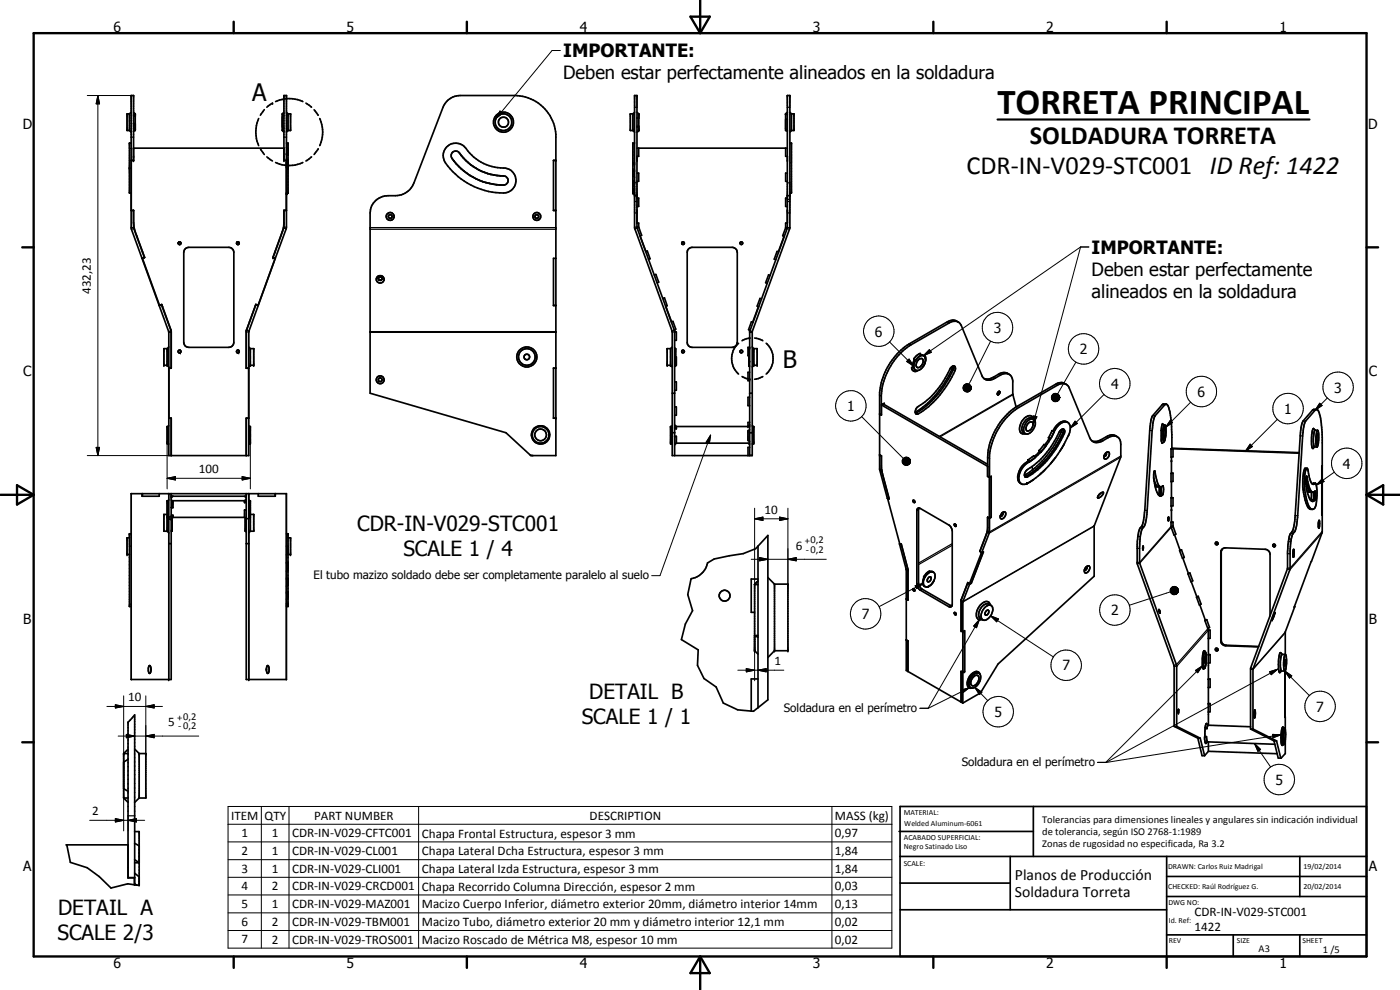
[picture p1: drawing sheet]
<svg xmlns="http://www.w3.org/2000/svg" width="420mm" height="297mm" viewBox="0 0 420 297" stroke-linecap="round" stroke-linejoin="round" font-family="sans-serif">
<defs><g id="words">
<text font-size="11" x="299.3" y="34.3">TORRETA PRINCIPAL</text>
<g font-size="7.9">
<text x="309.1" y="43.3">SOLDADURA TORRETA</text>
<text x="290.1" y="52.2">CDR-IN-V029-STC001 ID Ref: 1422</text>
</g>
<g font-size="7.2">
<text x="75.7" y="30.2">A</text>
<text x="234.9" y="110.3">B</text>
</g>
<g font-size="6.3">
<text x="107.2" y="159.4">CDR-IN-V029-STC001</text>
<text x="121.1" y="166.9">SCALE 1 / 4</text>
<text x="176.8" y="209.7">DETAIL B</text>
<text x="174.6" y="217.2">SCALE 1 / 1</text>
<text x="17.5" y="274.5">DETAIL A</text>
<text x="17.2" y="282.1">SCALE 2/3</text>
</g>
<g font-size="5.5">
<text x="169" y="17.2">IMPORTANTE:</text>
<text x="169" y="23.8">Deben estar perfectamente alineados en la soldadura</text>
<text x="327.6" y="76.1">IMPORTANTE:</text>
<text x="327.6" y="82.7">Deben estar perfectamente</text>
<text x="327.6" y="89.3">alineados en la soldadura</text>
</g>
<g font-size="4.7">
<text x="304.6" y="263.9">Planos de Producción</text>
<text x="304.6" y="269.3">Soldadura Torreta</text>
</g>
<g font-size="4.2">
<text x="34" y="9.6">6</text>
<text x="104" y="9.6">5</text>
<text x="174" y="9.6">4</text>
<text x="244" y="9.6">3</text>
<text x="314" y="9.6">2</text>
<text x="384" y="9.6">1</text>
<text x="6.8" y="38.7">D</text>
<text x="410.6" y="38.7">D</text>
<text x="262.6" y="101">6</text>
<text x="298.2" y="99.9">3</text>
<text x="324" y="106.3">2</text>
<text x="7" y="112.9">C</text>
<text x="410.8" y="112.9">C</text>
<text x="333.4" y="116.7">4</text>
<text x="359.4" y="119">6</text>
<text x="400.4" y="117.8">3</text>
<text x="254.2" y="123.4">1</text>
<text x="385.4" y="124.2">1</text>
<text x="403" y="140.6">4</text>
<text x="258.6" y="185.7">7</text>
<text x="333.4" y="184.6">2</text>
<text x="7" y="187.1">B</text>
<text x="410.8" y="187.1">B</text>
<text x="318.8" y="201.1">7</text>
<text x="298.4" y="215.1">5</text>
<text x="395" y="213.5">7</text>
<text x="382.8" y="235.4">5</text>
<text x="7" y="261.4">A</text>
<text x="410.8" y="261.4">A</text>
<text x="34" y="290.4">6</text>
<text x="104" y="290.4">5</text>
<text x="174" y="290.4">4</text>
<text x="244" y="290.4">3</text>
<text x="314" y="290.4">2</text>
<text x="384" y="290.4">1</text>
</g>
<g font-size="3.9">
<text x="27.3" y="88.2" transform="rotate(-90 27.3 88.2)">432,23</text>
<text x="59.7" y="142">100</text>
<text x="229.5" y="154.1">10</text>
<text x="238.8" y="164.9">6</text>
<text x="232.5" y="199.6">1</text>
<text x="38.5" y="210.4">10</text>
<text x="50.5" y="217.9">5</text>
<text x="27.7" y="244.6">2</text>
<text x="69.4" y="245.9">ITEM</text>
<text x="79.4" y="245.9">QTY</text>
<text x="94.3" y="245.9">PART NUMBER</text>
<text x="176.9" y="245.9">DESCRIPTION</text>
<text x="250.6" y="246">MASS (kg)</text>
<text x="72.5" y="251.2">1</text>
<text x="81.6" y="251.2">1</text>
<text x="87.7" y="251.2">CDR-IN-V029-CFTC001</text>
<text x="126.6" y="251.3">Chapa Frontal Estructura, espesor 3 mm</text>
<text x="250.6" y="251.2">0,97</text>
<text x="72.5" y="256.5">2</text>
<text x="81.6" y="256.5">1</text>
<text x="87.7" y="256.5">CDR-IN-V029-CL001</text>
<text x="126.6" y="256.6">Chapa Lateral Dcha Estructura, espesor 3 mm</text>
<text x="250.6" y="256.5">1,84</text>
<text x="72.5" y="261.9">3</text>
<text x="81.6" y="261.8">1</text>
<text x="87.7" y="261.9">CDR-IN-V029-CLI001</text>
<text x="126.6" y="261.9">Chapa Lateral Izda Estructura, espesor 3 mm</text>
<text x="250.6" y="261.9">1,84</text>
<text x="72.5" y="267.2">4</text>
<text x="81.6" y="267.2">2</text>
<text x="87.7" y="267.2">CDR-IN-V029-CRCD001</text>
<text x="126.6" y="267.3">Chapa Recorrido Columna Dirección, espesor 2 mm</text>
<text x="250.6" y="267.2">0,03</text>
<text x="72.5" y="272.5">5</text>
<text x="81.6" y="272.5">1</text>
<text x="87.7" y="272.5">CDR-IN-V029-MAZ001</text>
<text x="126.6" y="272.6">Macizo Cuerpo Inferior, diámetro exterior 20mm, diámetro interior 14mm</text>
<text x="250.6" y="272.5">0,13</text>
<text x="358.5" y="275">CDR-IN-V029-STC001</text>
<text x="72.5" y="277.8">6</text>
<text x="81.6" y="277.8">2</text>
<text x="87.7" y="277.8">CDR-IN-V029-TBM001</text>
<text x="126.6" y="277.9">Macizo Tubo, diámetro exterior 20 mm y diámetro interior 12,1 mm</text>
<text x="250.6" y="277.8">0,02</text>
<text x="358.5" y="279.4">1422</text>
<text x="72.5" y="283.1">7</text>
<text x="81.6" y="283.1">2</text>
<text x="87.7" y="283.1">CDR-IN-V029-TROS001</text>
<text x="126.6" y="283.2">Macizo Roscado de Métrica M8, espesor 10 mm</text>
<text x="250.6" y="283.1">0,02</text>
</g>
<g font-size="3.5">
<text x="94.1" y="173.7">El tubo mazizo soldado debe ser completamente paralelo al suelo</text>
<text x="235.3" y="213.6">Soldadura en el perímetro</text>
<text x="288.6" y="229.8">Soldadura en el perímetro</text>
</g>
<g font-size="3.1">
<text x="241.5" y="163.2">+0,2</text>
<text x="241.8" y="165.8">-0,2</text>
<text x="53.2" y="216.2">+0,2</text>
<text x="53.5" y="218.9">-0,2</text>
<text x="312.7" y="246.8">Tolerancias para dimensiones lineales y angulares sin indicación individual</text>
<text x="312.7" y="250.4">de tolerancia, según ISO 2768-1:1989</text>
<text x="312.7" y="254">Zonas de rugosidad no especificada, Ra 3.2</text>
<text x="377.7" y="285.6">A3</text>
<text x="397" y="285.9">1 /5</text>
</g>
<g font-size="2.4">
<text x="271.2" y="244.4">MATERIAL:</text>
<text x="271.3" y="252">ACABADO SUPERFICIAL:</text>
<text x="271.4" y="247.9">Welded Aluminum-6061</text>
<text x="271.3" y="254.6">Negro Satinado Liso</text>
<text x="271.2" y="259.7">SCALE:</text>
<text x="350.6" y="260.8">DRAWN: Carlos Ruiz Madrigal</text>
<text x="391.2" y="260.6">19/02/2014</text>
<text x="350.6" y="266.9">CHECKED: Raúl Rodríguez G.</text>
<text x="391.2" y="266.7">20/02/2014</text>
<text x="350.6" y="271.4">DWG NO:</text>
<text x="350.8" y="276.9">Id. Ref:</text>
<text x="350.8" y="282.8">REV</text>
<text x="371.2" y="282.9">SIZE</text>
<text x="390.9" y="282.9">SHEET</text>
</g>
</g></defs>
<g fill="none" stroke="#000" stroke-width=".51">
<path d="M38.9 34.2v5M38.9 34.2h-.8v5h.8M38.9 39.2l.5 .5M39.4 33.7l-.5 .5M40.1 33.7l.5 .5v5h-.2M40.1 37.1h.5l-.5 .1M40.1 34.5l.5 .3h-.5M40.6 39l-.5 .4M77.6 35.6a10.1 10.1 0 0 0 0 8.1M79.3 32.9l-1.2 1.7M81.8 30.9l-1.7 1.3M82.7 30.5a9.8 9.8 0 0 1 8.2 0"/>
<path d="M84.7 34.2h.5M84.7 39.2h.5M84.7 34.2v5M84.7 38.1l.5 .3M84.7 39.2l.5 .5M85.2 33.7l-.5 .5M85.2 34.8l-.5 .3M86 33.7l.4 .5M86.4 34.2v5M86.4 34.2h.8v5h-.8M86.4 39.2l-.4 .5M91.8 30.9l1.7 1.3"/>
<path d="M94.3 32.9l1.2 1.7M96 35.6a9.7 9.7 0 0 1 0 8.1M134.5 30l1.5-.9 2.1-.4h16.2a12.6 12.6 0 0 1 12.5 11.6v96.4h-7.5l-7.5-6.9-40.7-11.8v-54.1a5.3 5.3 0 0 1 5.4-5.2h2.1a6 6 0 0 0 5.6-3.8l8.8-22.7 .8-1.4zM189.9 34.2h-.7v5h.7M189.9 34.2v5M189.9 39.2l.5 .5M190.4 33.7l-.5 .5M191.2 33.7l.5 .5v5l-.5 .5M191.2 35.3l.5 .2h-.5M191.2 37.9h.5l-.5 .2M235.8 34.2v5h.5M235.8 38.7l.5 .4"/>
<path d="M236 39.2l.3 .2M236.3 35.7l-.5 .2M236.3 33.7l-.5 .5h.5M237.1 33.7l.4 .5M237.5 34.2h.8v5h-.8M237.5 34.2v5M237.5 39.2l-.4 .5M39.4 48.1h.7v-19.4h-.7v39.6l3.2 9.2M39.4 42.9h-.5v15h.5M40.1 44.4h45.1M78.1 44.6l1.2 1.8M80.1 47.1l1.7 1.2"/>
<path d="M82.7 48.8a9.7 9.7 0 0 0 8.2 0M85.9 48.1v15h-.7v5.3M86 48.1h-.8v-19.4h.8v39.5l-3.4 9.3M86 42.9h.4v15M86 57.9h.4M86 49.9l.4 .5h-.4M86 49.5l.4 .5M86 46.1l.4 .3h-.4M86 44.2l.4 .3M86 48.8l.4 .4h-.4M86 47.6l.4 .4M86.4 57.9l-.4 .5"/>
<path d="M93.5 47.1l-1.7 1.2M95.5 44.6l-1.2 1.8M134.1 44.1a3.9 3.9 0 0 1 6.3 1.2 14.6 14.6 0 0 0 11.6 5.2 3.8 3.8 0 0 1 2.7 4.7 3.8 3.8 0 0 1-4.7 2.7 20.8 20.8 0 0 1-16.7-9.9 3.7 3.7 0 0 1 .8-3.9zM147.9 55.2a18.2 18.2 0 0 1-12.5-8.3 1.37 1.37 0 0 1 .8-1.5 1.37 1.37 0 0 1 1.7 .5 16.6 16.6 0 0 0 13.8 7 1.4 1.4 0 0 1 .8 1.5 1.4 1.4 0 0 1-1.4 1.1h-1.1M147.9 55.2l2.1 .3M166.8 48.1h-.7v15.1h.7M189.9 49.2l.5 .2M189.9 55.6l.5 .4M189.9 57.3l.5 .5M189.9 52.8l.5 .4M190.4 57.8h-.5l.5 .5M190.4 42.9h-.5v15l.5 .5"/>
<path d="M190.4 58.7h.8M190.4 48.9h-.5l.5 .2M190.4 54.4h-.5l.5 .3M190.4 56.6h-.5l.5 .5M190.4 51.1h-.5l.5 .3M191.2 44.4h45.1M191.2 51.9h.5v2.5h-.5M191.2 59.4h.5v2.5h-.5M191.7 44.4v2.5h-.5M235.8 44.4v2.5h.5M236.3 58.7h.8M236.3 51.9h-.5v2.5h.5"/>
<path d="M236.3 59.4h-.5v2.5h.5M237.1 42.9h.4v15h-.4M39.4 63.2h.7M39.4 63.1h.7v5.2M40.1 66.8l.4 2.6 2.9 7.9-.7 .2 5.2 14.1 .6-.2 2.9 7.8v11.3h-.7v15M40.1 68.3l.1 .2M40.1 68.3h.1M40.1 66.9h.1M40.2 68.5l3.1 8.8M40.3 68.5h-.1M41.1 70.9h-.1M42.6 77.5l8.1 22.2v37h24v-37.2l2.8-7.8"/>
<path d="M42.7 75.6h.1M43.3 77.3h.1M43.3 77.3l-.7 .2M55.6 74.7l1.1-.5h12l.8 .3 .4 .4 .3 .8v27a1.52 1.52 0 0 1-1.5 1.5h-12a1.45 1.45 0 0 1-1.6-1.5v-27zM81.9 77.3l.7 .2M82.6 77.5l-5.1 14.2M84.3 70.7h.1M85 68.4h.2M85.1 68.2l-3.2 9.1M85.1 68.2h.1M85.2 68.4l-3.3 8.9M85.2 63.2h.8"/>
<path d="M85.2 66.8l-.1 1.4M166.1 63.1h.7M166.8 77.5h-.7v14.2h.7M191.2 68.2v-39.5h-.8v39.7l11.3 31.2v37.1h24.1v-37.2l11.3-31.2v-39.6h-.8v39.8M191.2 66.9h.5v1.3h-.5M191.2 68.2v.2M191.2 68.4l11.3 31M191.2 68.4l.5-.2 .9 2.4-.5 .1 1.7 4.7 .5-.1 .8 2.3-.5 .2M191.3 68.2v.2M206.7 74.7l1-.5h12a1.6 1.6 0 0 1 1.6 1.5v27a1.52 1.52 0 0 1-1.6 1.5h-12l-.8-.2-.6-.7-.1-27.6zM233.7 75.6l-.5-.2-.8 2.4 .4 .1M235.3 70.9l-1.7 4.7"/>
<path d="M236.2 68.3l-.1 .2M236.3 68.5l-11.3 31M236.3 68.5l-.5-.1-.9 2.3 .5 .2M236.3 66.9h-.5v1.4h.5M48.5 91.4l2.9 8.1M48.5 91.4h.1M48.5 91.4l-.7 .3M48.8 92h-.1M50.5 96.7h-.1M51.3 99.1h.1M74 99.1l-.1 .5M74 98.9h.1"/>
<path d="M74.9 96.6h.1M76.6 91.9h.1M76.8 91.4h.1M76.8 91.4l.7 .3M76.8 91.4l-2.9 7.8v11.3h.7M76.8 91.4l.7 .2M113.6 83.4l.1 .5M113.7 83.9l.2 .2M113.9 83.1l-.3 .3M113.9 83.1a.52 .52 0 0 1 .7 .3 .52 .52 0 0 1-.2 .6M114.4 84l-.5 .1M166.1 91.6h.7"/>
<path d="M196.4 82.5l.4-.2 .9 2.4-.5 .1M198.9 89.5l.5-.1 .8 2.3-.4 .2M199.8 91.9l1.7 4.7M201.5 96.6l.5-.2 .8 2.4-.4 .1 .1 37.8M202.5 99.6h.5v2.5h-.5M226 96.7l-.5-.1-.8 2.3 .4 .2-.1 37.6M227.6 92l-1.7 4.7M228.5 89.7l-.4-.2-.9 2.4 .5 .1M231.1 82.6l-.4-.1-.9 2.3 .5 .2M287.6 96.6l-1.1-.5-1.4 .1-12.3 7a19.8 19.8 0 0 0-8.8 14.6v23.1l2.3 8.7h.5M50.2 104.6v5M50.2 104.6h-1v5h1"/>
<path d="M50.2 109.6l.5 .5M50.7 110.4h.7M50.7 104.1l-.5 .5M73.9 110.4h.8M74.7 104.1l.4 .5M75.1 104.6v5M75.1 104.6h1v5h-1M75.1 109.6l-.4 .5M166.1 110.5h.7M166.8 110.4h-.7v15.1h.7M201.2 104.6h-1v5h1M201.2 104.6v5"/>
<path d="M201.2 109.6l.5 .5M201.7 118h.8M201.7 104.1l-.5 .5M202.5 104.4l.2 .2v5M202.5 114.6h.5v2.5h-.5M202.7 107.1h.3v2.5h-.3M202.7 109.6l-.2 .3M221.6 103a6.2 6.2 0 0 0 0 9.2M222.7 113l1.3 .6 1.2 .2M225 104.2h-.5v2.5h.2M225 118h.8M225 104.6h-.3l.3-.2-.3 .2v5l.3 .3"/>
<path d="M225 108.5h-.3l.3 .1M225 111.7h-.5v2.5h.5M225 119.2h-.5v2.5h.5M225.2 101.4l-1.2 .2-1.3 .6M225.8 104.1l.4 .5M226.2 104.6h1v5h-1M226.2 104.6v5M226.2 109.6l-.4 .5M226.5 101.4l1.1 .2 1.3 .6M228.9 113l-1.3 .6-1.1 .2M229.9 103a6.2 6.2 0 0 1 0 9.2M273.6 110.4a1.08 1.08 0 0 0 .6 .9 1.08 1.08 0 0 0 1.1-.1h-.2"/>
<path d="M273.9 110.1l.4 .2M273.9 110.1l-.3 .3M274.2 107.7l.6 .4M274.2 107.7l.2 .2M274.3 110.3l.1 .4M274.3 110.3l-.7 .1M274.4 107.9l-.4 1-.1 1.2M274.4 110.7l.5 .5M274.4 110.7l.8 .5M274.4 107.9l.4 .2M275.9 107.7a.76 .76 0 0 1 1 0 .76 .76 0 0 1 .1 1 1.37 1.37 0 0 1-1.9 1.4 2.04 2.04 0 0 1 .8-2.4zM275.9 106.9l.5-.2-.2-.7-1.3 .9-.7 .8"/>
<path d="M275.9 106.9a3.6 3.6 0 0 0-1.6 3.4M275.9 106.9l-1.1 1.2M276.2 106.8l1-.1 .5 .5 .1 .6M276.3 106.4l.7 .2M276.8 106.5l.5 .3M277.4 109.4l-1.1 1.4-1.1 .4M277.4 109.4l-.4 .6M277.5 109.1l-.1 .3M277.7 106.8l.1 1.3-.3 1M277.7 106.8v.5M277.7 106.8l-.2 .2M277.7 107.4l.1 .3"/>
<path d="M277.8 108l-.3 1.1M285.9 109.9h.5l.3 .4a2.14 2.14 0 0 1-.5 1.9 28.1 28.1 0 0 1-10.7 12h-.6l-.2-.5M285.9 109.9l-.6 .5a26.4 26.4 0 0 1-10.2 12l-.4 1.3M285.9 109.9v.2a19.3 19.3 0 0 1-2.7 5.3 26.6 26.6 0 0 1-8.5 8.3M286.2 109.8v.2a15.7 15.7 0 0 1-3.3 6.5 23.2 23.2 0 0 1-8.1 7.5M300 117.5l-.6 .9M300 117.5a.61 .61 0 0 0-.6 .3 .61 .61 0 0 0 0 .6M300 117.5l-.2 .7-.4 .2M300 117.5a.66 .66 0 0 1-.6 .9M302.9 112.3a2.69 2.69 0 0 0-3.3 0l-2.3 1.3-.9 .1-1.1-.1M319.5 115.1l-1.8 .3-11.9 6.9a19.5 19.5 0 0 0-8.8 14.5v6.5M319.5 115.1a2.66 2.66 0 0 0-2.7 .2l-11.5 6.6a19.4 19.4 0 0 0-8.9 15.3v5.7"/>
<path d="M319.5 115.1l.6 .3 .6 .7 6.4 15.3a2.49 2.49 0 0 0 3.9 .8l1.6-.9a2.29 2.29 0 0 1 2.6-.3 2.29 2.29 0 0 1 1.2 2.3l-.1 3.9-7.9 20.6v15.1l-28.9 26.3-5.3 8.7-5.2 3M319.5 115.1l.5 .3M50.4 128h-.2v5h.2M50.4 128v5M50.4 133l.3 .2M50.7 125.5h.7v11.2M50.7 127.8l-.3 .2M74.7 125.5h-.8v11.2M74.7 127.8l.2 .2M74.9 128h.2v5h-.2M74.9 128v5M74.9 133l-.2 .2"/>
<path d="M159.2 136.6l.7 .1M201.5 128h-.3v5h.3M201.5 128v5M201.5 133l.2 .2M201.7 129.8h.8M201.7 127.8l-.2 .2M202.5 128.3l.5 .4M202.5 128.7h.5M202.5 122.1h.5v2.5h-.5M202.5 130.9h.5M202.5 127.5l.5 .5M203 128h22"/>
<path d="M203 133h22M203 128v.7M203 130.9v2.1M203 130.9l-.5 .1M203 133l-.5 .5M224.5 133l.5 .4M225 129.8h.8M225 136.6h.8M225 126.7h-.5v1.3l.5-.5M225 128.9l-.5 .3v3l.5 .3M225 134.2h-.5v2.5M225.8 127.8l.2 .2"/>
<path d="M226 128h.2v5h-.2M226 128v5M226 133l-.2 .2M264 124.2l.5 .3M264.5 136.8v4.2l2.3 8.6M264.5 136.8h.1M264.5 136.8l-.5-.3 .5 .3M264.5 124.5h.1M264.5 136.8l.1 4.1 2.3 8.7h-.5M264.5 121.5v3M264.5 121.5l31.9 18.4M265 121.2l-.5 .3"/>
<path d="M265 121.2l31.4 18.1M265 121.2l.4-.2v.4zM305 122.1a17.6 17.6 0 0 1-1.1-8.3 2.22 2.22 0 0 0-3.8-1.2l-1.5 .9a2.45 2.45 0 0 1-3.9-.9l-6.2-14.9a2.29 2.29 0 0 0-3.7-.8l-11.5 6.6a19.9 19.9 0 0 0-8.8 15.3v5.7M308.3 126.4a1.28 1.28 0 0 1 1.2-.8 1.28 1.28 0 0 1 1.2 .8 3.2 3.2 0 0 1-2.8 3.8 1.79 1.79 0 0 1-.4-2.5zM308.6 138.3a5.5 5.5 0 0 0-3 6.1l1 .8M308.6 138l.3 .6M308.6 138v.3M308.6 138.3l.3 .3M308.6 138l1.6-1.3 .5 .6-1.8 1.3M308.6 127l.8-.4a1.06 1.06 0 0 1 .3 1.8 .89 .89 0 0 1-.9 .9 .89 .89 0 0 1-.9-.8zM309.7 140l.3 .9M310.2 125.8a1.32 1.32 0 0 0-1-1.1 1.32 1.32 0 0 0-1.4 .5 4.7 4.7 0 0 0-1.8 3.6 1.22 1.22 0 0 0 1.7 1.3l-.9-.8a3.2 3.2 0 0 1 1-3.1 1.62 1.62 0 0 1 2.4-.4"/>
<path d="M311.9 135.2l1.4-1.9 .6 .5-1.5 1.9M311.9 135.2l.5 .5M311.9 135.2l.1 .3M312 135.5l-1.6 1.4M312 135.5l.4 .2M314.7 131.4l.5 .3M314.7 131.4l.2 .1M314.9 131.5l-1.3 2M314.9 131.5l.3 .2M315.4 139a27.4 27.4 0 0 1-7 6M315.7 131l-.5 .7M315.8 129.2l.6 .3"/>
<path d="M315.8 129.2l.2 .1M315.8 129.2l-1.1 2.2M316 130.2a22.8 22.8 0 0 1-8.5 9.5 4.5 4.5 0 0 0-1.3 5.2l.7 .4 1.2-.1M316 129.3l.4 .2M316.4 129.5l-.4 .8M316.8 137.3l-.8 .9M316.8 137.3l-1.6 1.9M318.6 134.5l-1.8 2.8M318.6 134.5l-.4 .8M318.7 128.8a28.2 28.2 0 0 1-11.2 13.8M318.7 128.8l-.4 .3a27.6 27.6 0 0 1-9.9 11.7 2.07 2.07 0 0 0-.9 1.8M319.1 128.7l.1 .4a26.7 26.7 0 0 1-8.1 11.7l-2.3 1.6-1.2 .6"/>
<path d="M319.1 128.7l.4 .5a15.3 15.3 0 0 1-3.3 6.5 19.8 19.8 0 0 1-8.3 7.5l-.3-.2M319.1 128.7l-.4 .1M319.4 133.1l-.8 1.4M320.5 126.7a2.39 2.39 0 0 0-2.8 .9l-1.3 1.9M320.5 126.7a2.98 2.98 0 0 0-4 1.7l-.5 .9M320.5 126.7a2.84 2.84 0 0 1 .2 3.8M320.7 130.5l-2.1 4M320.7 130.5l-.1 .4M331.9 135.9a.61 .61 0 0 1 .1 .6 .61 .61 0 0 1-.6 .4l-.1-.1M331.9 135.9a.8 .8 0 0 1-.5 1M331.9 135.8l.7-.2a1.21 1.21 0 0 1 .1 1.4 1.21 1.21 0 0 1-1.3 .5l-.1-.6zM335.3 131.1a2.58 2.58 0 0 0-3.2-.1l-2.8 1.4-1.5-.1"/>
<path d="M348.5 129.2l.6 .1M348.5 129.2l.1 .1M348.5 132l.4 1M348.6 129.3v2.3M348.6 129.3h.5M348.6 131.6h.5M348.6 131.6l-.1 .4M348.9 132.9v.1M349.1 129.3l-.1 2.1 .3 1.1M349.1 131.6l.2 .9M349.1 131.6l-.6 .4M349.2 128.6l-.1 .7"/>
<path d="M349.2 128.1l.2-.5-.5-.5-.4 2.1M349.2 128.3l-.1 .6M349.3 132.5h.1M349.3 127.5l.4 .2 .2 1.7M349.4 128.5l.3 .4v1l-.4 1.6-.1-1.4zM349.4 132.5l-.5 .4M349.5 127.5l-.3 .9M349.8 130.5l-.4 2M349.8 128.9v1.2M349.9 129.6l-.1 1.4M350 121.2h-.8l-.4 .3-2.9 3.2-.5 1.5-1.9 27.5a7.2 7.2 0 0 1-1.5 5l-.7 3.7v6.8l11.1 30.6v18.1M350 121.2l.1 .1a8.3 8.3 0 0 1 1.4 5.3l.2 7.9"/>
<path d="M350 121.2l-3.3 3.5-.7 2.4-1.7 26.1a9.3 9.3 0 0 1-1.8 6.1l-.5 3.6v6l11 30.5 .1 18.5M351.6 137.2v4.8M351.6 134.6l38.3 1.4M351.6 134.6h.4M351.6 134.6l-.2 .1M351.7 134.5l-.1 .1M351.7 134.5l38.2 1.3M352 134.6v2.5l-.6 .1v-2.5M352 134.6l-.6 .1M394.7 129.1l-.5-.5-.3 .6-.3 2.1v2.3a.69 .69 0 0 0 .5 .9l.4-.4M395.1 122.9h.2a8.3 8.3 0 0 1 1.4 5.3l.1 3v28.5l-8.4 22.5 .2-.2M395.1 122.9l-.4 .2-3 3.3-.6 2.3-1.9 28.8a4.8 4.8 0 0 1-1.4 3l-.6 4.6-.1 5.9-11.1 29.7v18"/>
<path d="M395.1 122.9l-.7-.1-.5 .3-2.8 3.2-.5 1.5-1.9 26.9a10.5 10.5 0 0 1-1 4.9 9.9 9.9 0 0 0-1.3 6v5l-11 29.8-.1 18.3M395.3 130.2l.1-.1 .2 .4v1.3l-.3 1.3-.2-1.7zM395.4 130.1h.1M395.4 129.1l.4 1.2-.2 2.8-.3 1h-.8M395.4 129.1l-.5 2.2v1.8l.3 1M395.4 129.1h-.7a9 9 0 0 0-.5 4.4l.3 .6M396.8 139.7l-.1 14.9 .1-.2M42.6 148.1v.8h5.2v-.8M42.7 148.1v.8M50.2 154.3h-1v5.1h1M50.2 155.2h.2M50.2 159.4l.5 .5"/>
<path d="M50.4 150.2h-.2v9.2M50.4 150.2v5M50.4 155.2l.3 .3M50.7 148.1v55.8M50.7 155.1h.7M50.7 150l-.3 .2M51.4 148.1v55.8h-12v-55.8h46.6v55.8h-12.1v-55.8M51.4 148.9h22.5M51.4 156.1l.2 .1M51.4 154.6h.5M51.4 150l.5 .4v1.9M51.4 152.2l.5 .1"/>
<path d="M51.4 152.3h.5M51.6 155.5v3.9h-.2M51.6 159l-.2 .2M51.7 150.2h21.7M51.9 155.2l-.5 .5h-.7M51.9 155.2h21.5M51.9 148.9l-.5 .5M51.9 154.6l-.5 .3M51.9 154.6v.6M73.4 150.2v.6M73.4 150.8h.5M73.4 148.9l.5 .5"/>
<path d="M73.6 155.4v4l.3 .2M73.9 155.6h.8M73.9 153.1l-.5-.1v2.2l.5 .5M73.9 150.4l-.5 .4M73.9 149.7l-.5 .5M74.7 148.1v55.8M74.7 150l.2 .2M74.9 150.2h.2v9.2M74.9 150.2v5M74.9 155.2h.2M74.9 155.2l-.2 .3M75.1 154.3h1v5.1h-1"/>
<path d="M75.1 159.4l-.4 .5M77.5 148.1v.8h5.1v-.8M266.4 149.6l3.6 13.6M266.4 149.6h.1M266.9 149.6h-.1M274 150.2l.5 .1v.5l-.4-.1zM275.4 152.6l.2-.2 .6 .2 8.7 5 .8 1.2 .1 22.6-.5 .7-.6-.1-8.7-5-.8-1.2v-22.8zM275.8 152.4l-.1 22.5a2.49 2.49 0 0 0 1.1 1.9l8.9 5M286.4 157.3l.4 .1 .1 .5-.4-.1zM296.4 142.9l.6 .4M296.4 155.2h.1M296.4 155.2l.6 .3"/>
<path d="M296.4 155.2v4.2l-2.3 6M296.4 155.2l.5 .3M296.4 142.9h.1M296.4 142.9l.5 .4M296.4 158.2l-.2 1.5-2.1 5.7M296.9 143.3h.1M296.9 143.3v12.2M297 143.3l.5-.4v12.3M297 155.5l-.1 4.3-2.3 6.1M297.4 155.2h.1M297.5 155.2l-.5 .3M297.5 155.2l-.6 .3"/>
<path d="M300.8 153.8a.57 .57 0 0 1 .1 .7 .57 .57 0 0 1-.7 .3M300.8 153.9a.66 .66 0 0 1-.5 .9M300.8 153.8l.6-.3a1.15 1.15 0 0 1 .4 1.2 1.15 1.15 0 0 1-.8 .9l-.4 .1a1.11 1.11 0 0 1 .2-1.9zM307.5 142.6l.1 .4M308.1 145.2h.1M308.4 145l-.3 .2M310.2 143.9l-1.8 1.1M313.6 140.9l-1.7 1.6M330.1 148.1l.6-.4 .5 .1a1.87 1.87 0 0 1-1.8 1.5zM330.1 148.1l-.3 .3M346.2 143.4l.1 .2a10.4 10.4 0 0 0 1.4 4.9M346.2 143.4l.1-1.6 .2-.5 .5 2.1a3.8 3.8 0 0 0 1.3 2.7l.6-.3"/>
<path d="M346.2 143.4l.7 2 .6 .6M346.7 145.7l.3 .3 1.4 .1v1.7l-.5 .9M347.9 146v1.6l-.2 .9M349 145.8l.2 1.2a1.36 1.36 0 0 1-1 1.8l-.5-.3M349 145.8h-.1M350.6 155.8v.2M350.7 155.2l-.1 1.1zM350.7 155.2h.1M351.6 144.5v4.8M351.6 151.8v4.8M351.6 156.6l.4 .1M351.6 156.6l-.2 .2"/>
<path d="M351.6 142h.4M351.6 142l-.2 .1M351.6 149.3l.4 .1M351.6 149.3l-.2 .1M351.7 157.9v.2M352 156.7v1.2h-.6v-1.1M352 156.7l-.6 .1M352 142v2.4l-.6 .1v-2.4M352 149.4v2.4h-.6v-2.4M352 142l-.6 .1M352 149.4h-.6M352.1 157.9l.8 2.4-.6 .2-.8-2.3"/>
<path d="M352.1 157.9l-.6 .3M391.9 143.8l.1 .6a4.6 4.6 0 0 0 1.4 3.3h.1M392.2 140.5h-.5a7 7 0 0 0-.7 3.5l.1 2.9 .8 3.7a2.72 2.72 0 0 0 1.4 2.2 1.63 1.63 0 0 0 1.7-1.9 11.5 11.5 0 0 0-.2-5.9h-.1M392.2 140.5a14.5 14.5 0 0 0-.4 8 6.7 6.7 0 0 0 1.8 4.3h.2M392.2 140.5l.5 1.6a4 4 0 0 0 1.5 3.2l.5-.3M392.3 147.4l.5 .3h.7M393.3 150v.1M393.6 147.7v1.2l-.3 1.1M393.8 147.6a10.9 10.9 0 0 1-1.7-4.7 10.9 10.9 0 0 0 1.2 7.2 .88 .88 0 0 0 1.1 .1 .88 .88 0 0 0 .4-1l-.1-1.8-.4 .3h-.8M393.8 147.6l-.2 .1M393.8 147.6l.1 .1M394.3 147.6l.1 1a1.54 1.54 0 0 1-.7 1.8"/>
<path d="M394.7 145l-.5-.1-.3 .3M395.8 158.5h.1M395.9 156.1l-.3 .9 .2 1.5M395.9 156.1v.1M395.9 156.2l.2 .9-.3 1.4M396.8 154.4h.1M396.8 154.4l-.1 .1M38.9 161.4h-.8v5h.8M39.4 160.1h-.5v21.9h.5M50.7 163.1h.7M73.9 163.1h.8M86 160.1h.4v21.9h-.4"/>
<path d="M86 173.5h.4l-.4 .2M86 163.9h.4M86 168.8h.4l-.4 .2M86 177.7h.4l-.4 .3M86.4 161.4h.8v5h-1.2M86.4 175.7l-.4 .2M86.4 171.2l-.4 .2M86.4 179.5l-.4 .3M227.5 163.9l3-3.2v49.3l-3 2.3M227.5 163.9v48.4M227.5 174.3l-1 1v19.9l1 1.1M227.5 163.9l-.7 .7-3.8 1.5-8.7 1.6-2 1.2a6.4 6.4 0 0 1-4.9 4.9l-1 4.6 1.4 4.8-2.1 4-1.2 4.7 5 3.1-.2 4.6 2 4 3.6 2.5 2.2 4.8 4.3 2.1 4.1 .4"/>
<path d="M227.5 174.4l-1 1h1M227.5 173.7h-2v10h1M230.5 173.3l1.9 2M232.4 175.3h4.1v19.9h-4.1M232.4 175.3v19.9M269.9 163.2l2.1 7.7v30.3l.5 .3M269.9 163.2l.6 .1M269.9 163.2h.1M270 163.2l.5 .1M270.5 163.3l2 7.8M270.5 163.3l2 7.6v9.1l-.5-.3M272 179.7h.1"/>
<path d="M274 176.7l.5 .1v.5l-.4-.1zM277.3 173.1a1.92 1.92 0 0 0 .3 2.8M277.3 175.8l.3 .2M277.5 173.2a1.97 1.97 0 0 0 .3 2.9l.8-.1M277.9 172.1l1.1-.8 .1 .4-1.2 .9-.4 .7-.3-.2zM278.2 176.1v.1M278.4 172.2l-.9 1.1M278.5 172.1a1.27 1.27 0 0 1 1.8-.3 1.27 1.27 0 0 1 .2 1.8l-.7 1.4M278.6 173.4l.6-.3a.84 .84 0 0 1 .1 1 .84 .84 0 0 1-1 .4v-.7zM278.8 175.9l-.6 .3M279 171.5l1.1 .1M279.6 175.2l-.8 .7"/>
<path d="M279.8 171.5l.3 .2M280.1 174.6l-1.3 1.3M280.4 174.1l-.2 .3M288.5 180l-.1 .1M290.9 175.3l-.5-.5-2 5.2M291 175.3l-.5-.5-2 5.2M291 175.3l-2 5.3v30.3M291.4 175h.1M291.5 175l-.5 .3M294.1 165.4l.5 .5M294.1 165.4h.1M294.5 165.9l-3.6 9.4"/>
<path d="M294.6 165.9l.5-.3-3.6 9.4M295.1 165.6l-3.6 9.4-.6 .3M325.7 170.4l.4-.4a.56 .56 0 0 1 .7-.2 .56 .56 0 0 1 .3 .8 1.09 1.09 0 0 1-.5 1 1.09 1.09 0 0 1-1.1 .1zM326 170.1h.1M326.1 170.1a.62 .62 0 0 1 0 .6 .62 .62 0 0 1-.6 .3 .71 .71 0 0 0 .6-.9zM342.9 164.7l.1 .1M343 164.2l.1-.3v1.1M343 164.2v.8M343 164.2v.3M343 165h.1M352.5 160.4l1.6 4.7M354.1 165.1l-.1 .1"/>
<path d="M354.6 165l.8 2.3-.5 .2-.9-2.3M354.6 165l-.6 .2M354.6 165l-.5 .1M355 167.5l1.6 4.6M356.6 172.1v.1M357.1 172l.9 2.3-.6 .2-.8-2.3M357.1 172l-.5 .2M357.1 172l-.5 .1M357.5 174.5l1.7 4.6M359.2 179.1l-.1 .1M359.6 178.9l.9 2.4-.6 .2-.8-2.3M359.6 178.9l-.5 .3"/>
<path d="M359.6 178.9l-.4 .2M364.9 162.7v.5l.5 .1M366.8 164.8l-.4 1 .1 27 .8 .8 .6 .2 9.8 .3M366.8 164.8l1.1-.4 11.8 .4a1.6 1.6 0 0 1 1.5 1.5v18.5M366.8 164.8l-.3 .6v26.7a1.45 1.45 0 0 0 1.5 1.5l9.7 .4M382.2 163.3v.4l.5 .2M388.1 167.1v.1M388.2 164.8l.2 1.5-.3 .9-.1-1.5zM44.7 199.8h.4l.2 .6-.1 1.2-.3 .5-.4-.7zM80.2 199.8l.1-.1a1.89 1.89 0 0 1 .2 2.3l-.2 .1a2.12 2.12 0 0 1-.1-2.3zM86 181.1h.4l-.4 .4M86.4 181.3l-.4 .4"/>
<path d="M227.5 190.7h-1l1 .5M232.4 195.2l-1.9 2.1M272 192l.5 .3v9.2M286.4 183.9h.4l.1 .5h-.3zM288.4 180v9.2l.6 .3 .5-.3v12.3M295.5 182.3a1.29 1.29 0 0 1 1.2-.8 1.29 1.29 0 0 1 1.2 .8 3.3 3.3 0 0 1-2.7 3.8 2.06 2.06 0 0 1-.1-3.2zM296 183.3l.5-.3a.83 .83 0 0 1 .1 1.1 .83 .83 0 0 1-.9 .3l-.1-.4zM297.2 181.5a1.32 1.32 0 0 0-1-1 1.32 1.32 0 0 0-1.4 .5 3.7 3.7 0 0 0-1.4 4.7l.8 .3 .5-.2M297.5 181.7a1.97 1.97 0 0 0-3.2 .9 2.05 2.05 0 0 0 .6 3.4M347.8 182.9h.1M347.8 183l.3 .9M347.8 182.9l.4 1-.3-.3z"/>
<path d="M360.1 181.4l1.6 4.7M361.1 198v1.1M361.1 198.7l.1 1.2M361.1 197.7v.6M361.1 199.4l.3 1.1M361.2 196.8l-.1 1.1M361.3 196l-.1 .9M361.3 196l-.1 .8M361.5 197.2l.2 .8-.2 .8zM361.5 198.8h.1M361.6 195.5l-.3 .5M361.6 195.5h.1"/>
<path d="M361.7 186.1l-.1 .1M361.7 200l-.1 .3M361.9 199.4l-.2 .7M361.9 196.4a.83 .83 0 0 0-.6-1.1l-.4 1.4-.1 2.7 .3 1.3 .5-.5M361.9 198.8l-.1 1.1M361.9 196.4l.1 1.8M361.9 196.3v.3M361.9 196.7l.1 .3M362 198l-.1 1.3M362.2 185.9l.8 2.4-.6 .2-.8-2.3M362.2 185.9l-.6 .3M362.2 185.9l-.5 .2"/>
<path d="M362.6 188.5l.1 .6M362.7 191.6v4.8M362.7 198.9v4.9M362.7 189.1h.5M362.7 189.1h-.1M362.7 196.4h.5M362.7 196.4l-.1 .1M363.2 189.1v2.4l-.6 .1v-2.5M363.2 196.4v2.5l-.6 .1v-2.5M363.2 189.1h-.6M363.2 196.4l-.6 .1M364.9 194.7l.2 .4h.4"/>
<path d="M364.9 194.6a.4 .4 0 0 1 .6 .1 .4 .4 0 0 1-.3 .6 .4 .4 0 0 1-.5-.4zM364.9 194.5l-.1 .1M381.8 186h.1M382.6 183.8l-.8 2.2zM384.8 196.3l-.4-.5a4.3 4.3 0 0 0-.7 3.5l.3 2.5M385.6 198l.2 .5-.2 1.2zM385.7 196.3a8 8 0 0 0-.3 4.9l.2 .1v13.8M385.7 196.3l.2 .2a8.1 8.1 0 0 1-.2 4.8h-1.1M385.8 196.3h-1.1l-.3 .8-.2 2.9 .4 1.3M388.5 182h.1M388.6 182l-2.9 7.6v6.7M227.5 203.7h-2v9.7"/>
<path d="M227.5 212.3l-1.4 1.1h-.6M272.5 201.5l15.9 9.2M288.4 201.5l.6 .3 .5-.3M288.4 201.5v9.2M288.4 210.7l.6 .2M292.1 203.1a.86 .86 0 0 1 .9-.5 .86 .86 0 0 1 .8 .7 2.11 2.11 0 0 1-2.1 2.4 1.74 1.74 0 0 1 .4-2.6zM293.7 201.9a2.14 2.14 0 0 1 0 3.3l-1.3 1.1-.8 .2M293.7 201.9a3.2 3.2 0 0 0-2.7 4.2l.6 .4M293.7 201.9a2.54 2.54 0 0 0-2.9 2.2 1.88 1.88 0 0 0 .5 2.3M294.1 202.2a1.28 1.28 0 0 0-1.1-.8 1.28 1.28 0 0 0-1.2 .7 3.2 3.2 0 0 0-1.1 4.2l.9 .2M352.4 217.9h.7M352.4 217.9l7.1 3.6"/>
<path d="M353.1 217.9l7.1 3.6M353.6 213.1v.7M353.6 212.9v1.1zM361.2 200l.1 .3M361.4 200.4v.1M361.6 200.3l-.2 .2M361.6 218.3l.6 .3M361.6 218.3l.1 .3M361.7 218.6l-.1 2.4M361.7 218.6h.5M362.6 217.6l-.5-.5-.5 1.2M362.6 217.6l12.7 .5"/>
<path d="M362.6 217.6l-.4 1M362.7 206.3v4.8M362.7 213.7v3.9M362.7 211.1l-.1 .1M362.7 203.8h.5M362.7 203.8h-.1M362.7 211.1h.5M363.2 203.8v2.4l-.6 .1v-2.5M363.2 203.8h-.6M363.2 211.1v2.5l-.6 .1v-2.5M363.2 211.1l-.6 .1M375.3 218.7h.7"/>
<path d="M375.3 218.7l7 3.6M376 218.7l7.1 3.6M376.5 213.1l.3 1.1-.3 1.2-.2-1.2zM384 201.8h.1M384.6 201.3l-.5 .5M385.2 218.4l-.5 2.3 .3 2.7M385.2 218.4h.3M385.2 218.4h.1M385.3 218.4l-.2-.2a2.87 2.87 0 0 0-.6 2.6l-.1 .7a2.69 2.69 0 0 0 .4 2.1l.3-.2M385.4 219.2l.2 .4 .1 1.4-.2 1.5-.2 .1-.2-1.8zM385.5 218.4l.2 .5M385.5 218.4l-.4 .7-.1 1.8v1.7l.3 .8"/>
<path d="M385.7 201.3v17.5M385.7 215.1l-.1 .1M385.7 218.9a9.6 9.6 0 0 1-.4 4.5h-.2M37.1 226.1v13.3M37.1 226.1h1.3M37.1 239.4h1.3M37.1 239.4l1.3 1.3M37.1 236.6l1.3 .8M38.4 227.8l-1.3 .8M38.4 224.8l-1.3 1.3M40.4 224.7l1.4 1.4M41.8 226.1v13.3"/>
<path d="M41.8 226.1h2v13.3h-2M41.8 239.4l-1.4 1.3M359.5 221.5l1.3 5.2h.7M359.5 221.5h.7M360.2 221.5l1.3 5.2M361.5 221.1l.2 1.8 .2 .2 .5-.5M361.6 221h.5M361.6 221l-.1 .1M362.1 221l.3 1.6 20.2 .7M362.1 221l-.6 .1M362.7 222.6v2.8M362.7 225.4l-1.2 1.3"/>
<path d="M362.7 225.4l20.6 .7M382.3 222.3l1.3 5.2h.9l1.2-1.4v-3.8M382.3 222.3h.8M383.1 222.3l1.3 5.2M385 223.4h.1M38.4 253.5h-18.5l.2 .2 1 5 5.1 1.6 3.6 2.7 3.5 3.4 5-1.2 2 .3M40.4 249.5h1.4v16.2l-.9-.1M40.4 257.9l1.4 1h-1.4M40.4 253l1.4 .8M269.8 249.5h40.3M270.1 242h140v45h-140zM270.1 257h140"/>
<path d="M303.2 257v16M310.1 242v15M350.1 257v30M390.1 257v12M38.4 263.3h2M40.3 265.5v-2.1h-1.9v-46.7l2-2.2v51M40.3 265.5h.1M40.4 262l1.4 1.1M40.4 265.1l.5 .5M40.4 265.5l.5 .1M270.1 265h33.1M270.1 273h80"/>
<path d="M350.1 269h60M350.1 263h60M350.1 280.5h60M370.1 280.5v6.5M390.1 280.5v6.5"/>
<circle cx="151.1" cy="36.7" r="2.5"/>
<circle cx="151.1" cy="36.7" r="1.51"/>
<circle cx="151.1" cy="36.7" r="3"/>
<circle cx="53.9" cy="73" r=".4"/>
<circle cx="71.4" cy="73" r=".41"/>
<circle cx="117.1" cy="65" r=".56"/>
<circle cx="117.1" cy="64.9" r="1.19"/>
<circle cx="161.1" cy="65" r=".57"/>
<circle cx="161.1" cy="64.9" r="1.18"/>
<circle cx="205" cy="73" r=".41"/>
<circle cx="222.5" cy="73" r=".4"/>
<circle cx="114.1" cy="83.8" r="1.15"/>
<circle cx="53.9" cy="105.5" r=".4"/>
<circle cx="71.4" cy="105.5" r=".39"/>
<circle cx="114.1" cy="113.9" r="1.17"/>
<circle cx="114.1" cy="114" r=".57"/>
<circle cx="158.1" cy="107.1" r="3"/>
<circle cx="158.1" cy="107.1" r="2.5"/>
<circle cx="158.1" cy="107.1" r=".84"/>
<circle cx="205" cy="105.5" r=".41"/>
<circle cx="222.5" cy="105.5" r=".4"/>
<circle cx="162.2" cy="130.5" r="1.74"/>
<circle cx="162.2" cy="130.5" r="2.5"/>
<circle cx="162.2" cy="130.5" r="2.75"/>
<circle cx="217.4" cy="178.7" r="1.63"/>
<circle cx="365.1" cy="163" r=".41"/>
<circle cx="382.4" cy="163.7" r=".4"/>
</g>
<g fill="#000">
<circle cx="81.8" cy="30.9" r=".25"/>
<circle cx="191.7" cy="39.2" r=".25"/>
<circle cx="191.7" cy="34.2" r=".25"/>
<circle cx="235.8" cy="34.2" r=".25"/>
<circle cx="38.9" cy="50.4" r=".25"/>
<circle cx="40.1" cy="44.4" r=".25"/>
<circle cx="40.1" cy="46.9" r=".25"/>
<circle cx="40.1" cy="48.1" r=".25"/>
<circle cx="85.2" cy="48.1" r=".25"/>
<circle cx="85.2" cy="46.9" r=".25"/>
<circle cx="85.2" cy="44.4" r=".25"/>
<circle cx="86.4" cy="50.4" r=".25"/>
<circle cx="166.8" cy="48.1" r=".25"/>
<circle cx="189.9" cy="57.9" r=".25"/>
<circle cx="191.2" cy="48.1" r=".25"/>
<circle cx="236.3" cy="48.1" r=".25"/>
<circle cx="81.9" cy="77.3" r=".25"/>
<circle cx="82.6" cy="75.4" r=".25"/>
<circle cx="85.2" cy="66.9" r=".25"/>
<circle cx="191.2" cy="63.1" r=".25"/>
<circle cx="236.3" cy="63.1" r=".25"/>
<circle cx="49.2" cy="109.6" r=".25"/>
<circle cx="50.2" cy="109.6" r=".25"/>
<circle cx="75.1" cy="109.6" r=".25"/>
<circle cx="76.1" cy="109.6" r=".25"/>
<circle cx="200.2" cy="109.6" r=".25"/>
<circle cx="201.2" cy="109.6" r=".25"/>
<circle cx="202.7" cy="109.6" r=".25"/>
<circle cx="224.7" cy="109.6" r=".25"/>
<circle cx="226.2" cy="109.6" r=".25"/>
<circle cx="227.2" cy="109.6" r=".25"/>
<circle cx="50.2" cy="133" r=".25"/>
<circle cx="50.4" cy="133" r=".25"/>
<circle cx="74.9" cy="133" r=".25"/>
<circle cx="75.1" cy="133" r=".25"/>
<circle cx="166.8" cy="125.5" r=".25"/>
<circle cx="201.2" cy="133" r=".25"/>
<circle cx="201.5" cy="133" r=".25"/>
<circle cx="224.5" cy="128" r=".25"/>
<circle cx="226" cy="133" r=".25"/>
<circle cx="226.2" cy="133" r=".25"/>
<circle cx="264" cy="136.5" r=".25"/>
<circle cx="265" cy="121.2" r=".25"/>
<circle cx="296.4" cy="139.9" r=".25"/>
<circle cx="351.6" cy="138.2" r=".25"/>
<circle cx="351.6" cy="138.3" r=".25"/>
<circle cx="50.6" cy="148.1" r=".25"/>
<circle cx="73.4" cy="150.2" r=".25"/>
<circle cx="74.7" cy="148.1" r=".25"/>
<circle cx="296.4" cy="158.2" r=".18"/>
<circle cx="351.6" cy="153" r=".25"/>
<circle cx="38.1" cy="166.4" r=".25"/>
<circle cx="38.9" cy="160.1" r=".25"/>
<circle cx="86.4" cy="160.1" r=".25"/>
<circle cx="87.2" cy="166.4" r=".25"/>
<circle cx="270.5" cy="163.3" r=".25"/>
<circle cx="290.5" cy="174.8" r=".25"/>
<circle cx="294.5" cy="165.9" r=".25"/>
<circle cx="343.1" cy="163.9" r=".25"/>
<circle cx="226.5" cy="195.2" r=".25"/>
<circle cx="232.4" cy="195.2" r=".25"/>
<circle cx="236.5" cy="195.2" r=".25"/>
<circle cx="288.4" cy="189.2" r=".25"/>
<circle cx="289" cy="189.5" r=".25"/>
<circle cx="381.8" cy="186" r=".25"/>
<circle cx="385.6" cy="199.7" r=".25"/>
<circle cx="38.4" cy="216.7" r=".25"/>
<circle cx="50.6" cy="203.9" r=".25"/>
<circle cx="74.7" cy="203.9" r=".25"/>
<circle cx="288.4" cy="201.5" r=".25"/>
<circle cx="289.5" cy="201.5" r=".25"/>
<circle cx="353.6" cy="214" r=".25"/>
<circle cx="37.1" cy="226.1" r=".25"/>
<circle cx="41.8" cy="226.1" r=".25"/>
<circle cx="43.8" cy="226.1" r=".25"/>
<circle cx="38.4" cy="253.5" r=".25"/>
<circle cx="38.4" cy="260.1" r=".25"/>
</g>
<g fill="none" stroke="#000" stroke-width=".35">
<path d="M190.4 32.2h.8M236.3 32.2h.8M38.9 50.4h.5M38.9 44.5h.5M39.4 41.1h.7M85.2 41.1h.8M86 50.4h.4M189.9 48.9h.5M190.4 54.9h.8M236.3 54.9h.8M236.3 59.8h.8M237.1 48.9h.4"/>
<path d="M39.4 68.3h.7M40.2 68.5l-.8 .3M85.2 68.4l.7 .3M85.2 68.2h.8M111.1 68.3h55.7M111.1 68.8h55.7M190.4 68.2h.8M190.4 60.5h.8M190.4 63.9h.8M191.2 68.4l-.7 .3M236.3 68.5l.6 .3M236.3 68.3h.8"/>
<path d="M236.3 60.5h.8M236.3 63.9h.8M50.7 99.7h.7M51.3 99.2l-.7 .3M73.9 99.6h.8M74 99.1l.7 .3M111.1 99.7h55.7M111.1 99.5h55.7M201.7 99.6h.8M202.4 99.1l-.7 .3M225 99.7h.8M225.1 99.2l.7 .3"/>
<path d="M284.3 96.6l.5 .3M264 118.5l.5 .3M272.8 103.2l.5 .3M285.7 110.7l.3 .3M286.1 110.9l.5 .4M298.1 113.2l.5 .3M299.6 112.3l.5 .3M302 111.8l.5 .3M303.9 118.2l-22 12.7M304 118.4l-21.9 12.7M316.8 115.3l.5 .3M274.8 123.6l.9 .5"/>
<path d="M296.4 137.2l.6 .3M305.3 121.9l.5 .4M308.1 138.7l.3 .2M316 129.3l.4 .2M318.5 129.7l.9 .5M330.5 131.9l.5 .3M332.1 131l.5 .3M336.3 137.2l-39.4 22.8-.5-.5M336.4 136.8l-39.4 22.8-.6-.3M345 129.2h.8M345.9 124.7h.8M348.8 121.5h.7"/>
<path d="M390.2 130.8h.7M391.1 126.3h.8M393.9 123.1h.8M39.4 148.1v55.8M50.6 148.1v1.9M50.6 159.8v44.1M74.7 148.1v1.9M74.7 159.8v44.1M85.9 148.1v55.8M264 140.7l.6 .2M264.1 141.1h.5M275.7 152.9l-.5 .3"/>
<path d="M300.8 154.5l-.6 .3M307.5 142.5l.9 .5M328.4 157.9l-39.4 22.7-.6-.3M328.4 157.7l-39.4 22.8-.5-.5M342.2 158.4l.7 .1M342.5 158h.8M343.6 153.1l.7 .1M346.4 141.6h.3M347.7 148.4l1.2 .1M351.4 157.9l-9.4 10.8h-.7M351.7 158l-9.7 11-.7 .2M387.7 159.6h.8"/>
<path d="M388.7 154.7h.8M391.1 146.9l.5 .1M392 143.3h.3M393.3 150l1.3 .1M394.1 145l.5 .1M396.7 159.9l-9.6 11.1-.7-.3M396.8 159.4l-9.6 11.1-.8-.1M38.9 163.9h.5M271.9 170.7l.6 .1M272 171l.5 .3M275.7 174.9l-.5 .4M276.8 176.8l-.6 .3"/>
<path d="M285.8 163.1l-10.1 5.9M285.8 163.6l-10.1 5.8M296.1 160.1h.1M341.3 164.5h.7M341.5 160.9l.7 .1M366.5 165.7l-.1 .1M386.4 166.1l.8 .1M386.7 162.5l.7 .1M386.8 161.7l.7 .1M387.4 160l.7 .1M38.9 181.3h.5M285.2 181.7l-.5 .3"/>
<path d="M362.6 188.5l-9.6 10.9-.7 .2M362.7 189.1l-9.6 10.8h-.7M366.5 192.1l-.1 .1M368 193.6l-.1 .2M385.7 189.9l-9.7 11-.7-.1M385.7 189.6l-9.6 11.1-.7-.3M38.4 244.8h2"/>
</g>
<g fill="none" stroke="#000" stroke-width=".3">
<path d="M168.2 15.2h-2.5l-16.9 20.4M26.2 28.7h13.2M29.4 28.7l.5 2.5h-1zM29.4 28.7v108M150.1 33.3l.7 .7-2 1.6zM86 57.9h.4l-.4 .5zM86 49.9l.4 .5h-.4zM86 46.1l.4 .3h-.4zM86 48.8l.4 .4h-.4zM54.2 72.6l-.4-.1-.4 .3 .3 .6h.5M71.7 72.6a.5 .5 0 0 0-.8 .4 .5 .5 0 0 0 .8 .4M326.8 74.1h-2.5l-47.2 32.6"/>
<path d="M326.8 74.1h-2.5l-14.3 53.2M54.2 105h.1M54.2 105.9h.1M54.2 105h-.4l-.4 .3 .3 .6h.5M71.7 105h.1M71.7 105.9h.1M71.7 105a.51 .51 0 0 0-.8 .5 .51 .51 0 0 0 .8 .4M267 102.6l7.2 7.3M272.1 108.5l.7-.8 1.4 2.2zM278.9 104.9l.6 .8-2.4 1zM289 116.2l2.5 .2-2.5 .1zM289 116.5l2.5-.1-2.4 .4z"/>
<path d="M289 116.4h2.5M289.1 116l2.4 .4-2.5-.2zM289.1 116.8l2.4-.4-2.3 .6zM289.2 115.7l2.3 .7-2.4-.4zM289.2 117l2.3-.6-2.2 .8zM289.3 115.5l.2-.1 2 1zM289.3 115.5l2.2 .9-2.3-.7zM289.3 117.2l2.2-.8-2 1zM289.5 115.4l.3-.2 1.7 1.2zM289.5 117.4l2-1-1.7 1.1zM289.8 115.2l.2-.1 1.5 1.3zM289.8 117.5l1.7-1.1-1.5 1.2z"/>
<path d="M290 115.1h.3l1.2 1.3zM290 117.6l1.5-1.2-1.2 1.2zM290.3 115.1l.3 .1 .9 1.2zM290.6 115.2l.9 1.2zM290.8 115.3l.7 1.1zM291 115.4l.5 1zM291.2 115.6l.3 .8zM291.4 115.9l.1 .5zM291.5 116.4l-.9 1.2h-.3zM291.5 116.4l-.9 1.2zM291.5 116.4l-.7 1.1zM291.5 116.4l-.5 .9z"/>
<path d="M291.5 116.4l-.3 .7zM291.5 116.4l-.1 .5zM291.5 116.4v.2zM297.3 102.4l-6.5 12.9M315.5 119.1l2.5 .2-2.5 .1zM315.5 119.4l2.5-.1-2.4 .4zM315.5 119.3h2.5M315.6 118.9l2.4 .4-2.5-.2zM315.6 119.7l2.4-.4-2.3 .6zM315.7 118.6l2.3 .7-2.4-.4zM315.7 119.9l2.3-.6-2.1 .8zM315.9 118.4l.1-.2 2 1.1z"/>
<path d="M315.9 118.4l2.1 .9-2.3-.7zM316 118.2l.3-.1 1.7 1.2zM316.3 118.1l.3-.1 1.4 1.3zM316.6 118h.2l1.2 1.3zM316.8 118l.3 .1 .9 1.2zM317.1 118.1l.9 1.2zM317.4 118.2l.6 1.1zM317.6 118.3l.4 1zM317.8 118.5l.2 .8zM317.9 118.7l.1 .6zM318 119.3l-.9 1.2h-.3zM318 119.3l-.6 1.1-.3 .1z"/>
<path d="M318 119.3l-.6 1.1zM318 119.3l-.4 .9zM318 119.3l-.2 .7zM318 119.3l-.1 .5zM318 119.3v.2zM322.9 108.6l-5.5 9.6M331.3 118.4l-10.1 10M398.3 119.4l-3.6 3.7M26.2 136.7h25.2M28.9 134.2h1l-.5 2.5zM50.2 133v13.7M75.1 133v13.7"/>
<path d="M213.3 130.6l-.4 2.5-1-.4zM213.3 130.6l-15.2 42.1h-2.5M258.6 125l12.5 12.5M270.8 138.3l2.5 .1-2.5 .2zM270.8 138.6l2.5-.2-2.5 .4zM270.8 138.4h2.5M270.8 138l2.5 .4-2.5-.1zM270.8 138.8l2.5-.4-2.4 .7zM270.9 137.8l2.4 .6-2.5-.4zM270.9 139.1l2.4-.7-2.2 .8zM271.1 137.5l.2-.1 2 1zM271.1 137.5l2.2 .9-2.4-.6z"/>
<path d="M271.1 139.2l2.2-.8-2 1zM271.3 137.4l.3-.2 1.7 1.2zM271.3 139.4l2-1-1.7 1.2zM271.6 137.2h.2l1.5 1.2zM271.6 139.6l1.7-1.2-1.5 1.2zM271.8 137.2h.3l1.2 1.2zM271.8 139.6l1.5-1.2-1.2 1.2zM272.1 137.2h.2l1 1.2zM272.3 137.2l1 1.2zM272.6 137.3l.7 1.1zM272.8 137.5l.5 .9zM273 137.7l.3 .7z"/>
<path d="M273.1 137.9l.2 .5zM273.3 138.4l-1 1.2h-.2zM273.3 138.4l-1 1.2zM273.3 138.4l-.7 1.1zM273.3 138.4l-.5 1zM273.3 138.4l-.3 .7zM273.3 138.4l-.2 .5zM273.3 138.4l-.1 .3zM308.6 138l.3 .6-.3-.3zM310.2 124.8l1 .3-1.2 2.2zM311.9 135.2l.5 .5zM314.7 131.4l.5 .3z"/>
<path d="M315.8 129.2l.6 .3zM315.9 120.1l2.1-.8-2 1zM316 120.3l2-1-1.7 1.1zM316.3 120.4l1.7-1.1-1.4 1.2zM316.6 120.5l1.4-1.2-1.2 1.2zM322.7 126.4l.6 .6-2.1 1.4zM351.2 126.1l.7 .7-2.1 1.4zM357.3 120.7l-7.5 7.5M375.2 133.3l.7 .7-2.2 1.4zM383.4 125.8l-9.7 9.6M396.1 121l.7 .7-2.1 1.4zM50.2 143.5l2.5-.5v1z"/>
<path d="M50.2 143.5h24.9M72.7 143l2.4 .5-2.4 .5zM226.5 155.7l2.5-.5v1zM226.5 152.5v22.8M226.5 155.7h10M234 155.2l2.5 .5-2.5 .5zM236.5 152.5v22.8M308.1 144.8l.3 .2-.3 .2zM396.8 143.7l.6 .8-2.4 1zM400.5 141.6l-5.5 3.9M225.5 167.8h22.5M228 167.3l2.5 .5-2.5 .5z"/>
<path d="M236.5 167.8l2.5-.5v1zM274.6 175.8l2.5-.8-2 1.6zM277.1 175l-13.3 7M351.2 177.1l2.4 .1-2.4 .1zM351.2 177.3l2.4-.1-2.4 .4zM351.2 177.2h2.4M351.2 176.8l2.4 .4-2.4-.1zM351.2 177.6l2.4-.4-2.2 .6zM351.2 177.6l-12.3 4M351.4 176.6l2.2 .6-2.4-.4zM351.4 177.8l2.2-.6-2.1 .9zM351.5 176.3l.2-.2 1.9 1.1z"/>
<path d="M351.5 176.3l2.1 .9-2.2-.6zM351.5 178.1l2.1-.9-1.9 1zM351.7 176.1l.2-.1 1.7 1.2zM351.7 178.2l1.9-1-1.7 1.2zM351.9 176h.3l1.4 1.2zM351.9 178.4l1.7-1.2-1.4 1.2zM352.2 176l.3-.1 1.1 1.3zM352.2 178.4l1.4-1.2-1.1 1.2zM352.5 175.9l1.1 1.3zM352.8 176l.2 .1 .6 1.1zM353 176.1l.6 1.1zM353.2 176.3l.4 .9z"/>
<path d="M353.4 176.4l.2 .8zM353.6 176.7v.5zM353.6 177.2l-.8 1.2h-.3zM353.6 177.2l-.6 1.1-.2 .1zM353.6 177.2l-.6 1.1zM353.6 177.2l-.4 .9zM353.6 177.2l-.2 .8zM353.6 177.2v.5zM353.6 177.2v.3zM226.5 195.2v9.1M293.9 185.9l-.8 2.4-.9-.5zM293.9 185.9l-15.4 26.6"/>
<path d="M297.3 184.8l2.4 .9-.6 .9zM297.3 184.8l18.8 12.3M360.9 199.8l-29 28.9M32.1 212h16.7M34.6 211.5l2.5 .5-2.5 .4zM37.1 208.8v17.3M43.8 212l2.5-.5v.9zM43.8 208.8v17.3M221.4 201.1h13.8M224 200.6l2.5 .5-2.5 .5zM227.5 201.1l2.4-.5v1zM288.4 207.1l2.5-.7-2.1 1.5z"/>
<path d="M290.9 206.4l-12.3 6.1h-2.6M292.6 206.2l2.1 1.5-.7 .7zM292.6 206.2l3.8 4M358.8 201.2l2.1-1.4-1.5 2zM381 201.5l2.4-.7-1.9 1.6zM383.4 200.8l-51.5 28M385.6 201.3l2.1 1.5-.7 .7zM385.6 201.3l7.4 7.4M35.5 220.9h24.1M37.1 239.4v9.9M37.9 220.3l2.5 .6-2.5 .5zM43.8 220.9l2.5-.6v1.1z"/>
<path d="M376.5 223.1l1.8 1.8-.8 .5zM376.5 223.1l4.8 7M381.9 220.3l2.6 .2-2.5 .9zM384.5 220.5l-52.5 8.3-2.6-.1M26.9 246.1h16.5M34.6 245.6l2.5 .5-2.5 .5zM38.4 246.1l2.5-.5v1zM38.4 244.8v4.5M68.4 242h199.3v42.5h-199.3zM68.4 247.3h199.3M68.4 252.6h199.3M68.4 257.9h199.3"/>
<path d="M78.4 242v42.5M86.7 242v42.5M125.6 242v42.5M249.7 242v42.5M68.4 263.2h199.3M68.4 268.5h199.3M68.4 273.9h199.3M68.4 279.2h199.3"/>
<circle cx="263.7" cy="99.4" r="4.6"/>
<circle cx="299.4" cy="98.3" r="4.6"/>
<circle cx="325.2" cy="104.7" r="4.6"/>
<circle cx="334.6" cy="115.1" r="4.6"/>
<circle cx="360.6" cy="117.5" r="4.6"/>
<circle cx="401.5" cy="116.2" r="4.6"/>
<circle cx="255.4" cy="121.8" r="4.6"/>
<circle cx="386.6" cy="122.6" r="4.6"/>
<circle cx="404.2" cy="139" r="4.6"/>
<circle cx="259.8" cy="184.2" r="4.6"/>
<circle cx="320" cy="199.6" r="4.6"/>
<circle cx="334.6" cy="183" r="4.6"/>
<circle cx="299.6" cy="213.5" r="4.6"/>
<circle cx="396.2" cy="211.9" r="4.6"/>
<circle cx="383.9" cy="233.9" r="4.6"/>
</g>
<g fill="#000">
<path d="M29.4 28.7l.5 2.5h-1zM150.1 33.3l.7 .7-2 1.6zM86 57.9h.4l-.4 .5zM86 49.9l.4 .5h-.4zM86 46.1l.4 .3h-.4zM86 48.8l.4 .4h-.4zM272.1 108.5l.7-.8 1.4 2.2zM278.9 104.9l.6 .8-2.4 1zM291.4 115.9l.1 .5zM291.2 115.6l.3 .8zM291 115.4l.5 1zM290.8 115.3l.7 1.1z"/>
<path d="M290.6 115.2l.9 1.2zM290.3 115.1l.3 .1 .9 1.2zM290 115.1h.3l1.2 1.3zM289.8 115.2l.2-.1 1.5 1.3zM289.5 115.4l.3-.2 1.7 1.2zM289.3 115.5l.2-.1 2 1zM289.3 115.5l2.2 .9-2.3-.7zM289.2 115.7l2.3 .7-2.4-.4zM289.1 116.8l2.4-.4-2.3 .6zM289.2 117l2.3-.6-2.2 .8zM289.3 117.2l2.2-.8-2 1zM289.5 117.4l2-1-1.7 1.1z"/>
<path d="M289.8 117.5l1.7-1.1-1.5 1.2zM290 117.6l1.5-1.2-1.2 1.2zM291.5 116.4l-.9 1.2h-.3zM291.5 116.4l-.9 1.2zM291.5 116.4l-.7 1.1zM291.5 116.4l-.5 .9zM291.5 116.4l-.3 .7zM291.5 116.4l-.1 .5zM291.5 116.4v.2zM317.9 118.7l.1 .6zM317.8 118.5l.2 .8zM317.6 118.3l.4 1z"/>
<path d="M317.4 118.2l.6 1.1zM317.1 118.1l.9 1.2zM316.8 118l.3 .1 .9 1.2zM316.6 118h.2l1.2 1.3zM316.3 118.1l.3-.1 1.4 1.3zM316 118.2l.3-.1 1.7 1.2zM315.9 118.4l.1-.2 2 1.1zM315.9 118.4l2.1 .9-2.3-.7zM315.7 118.6l2.3 .7-2.4-.4zM315.6 119.7l2.4-.4-2.3 .6zM315.7 119.9l2.3-.6-2.1 .8zM315.9 120.1l2.1-.8-2 1z"/>
<path d="M316 120.3l2-1-1.7 1.1zM316.3 120.4l1.7-1.1-1.4 1.2zM316.6 120.5l1.4-1.2-1.2 1.2zM318 119.3l-.9 1.2h-.3zM318 119.3l-.6 1.1-.3 .1zM318 119.3l-.6 1.1zM318 119.3l-.4 .9zM318 119.3l-.2 .7zM318 119.3l-.1 .5zM318 119.3v.2zM28.9 134.2h1l-.5 2.5zM213.3 130.6l-.4 2.5-1-.4z"/>
<path d="M273.1 137.9l.2 .5zM273 137.7l.3 .7zM272.8 137.5l.5 .9zM272.6 137.3l.7 1.1zM272.3 137.2l1 1.2zM272.1 137.2h.2l1 1.2zM271.8 137.2h.3l1.2 1.2zM271.6 137.2h.2l1.5 1.2zM271.3 137.4l.3-.2 1.7 1.2zM271.1 137.5l.2-.1 2 1zM271.1 137.5l2.2 .9-2.4-.6zM270.9 137.8l2.4 .6-2.5-.4z"/>
<path d="M270.8 138.8l2.5-.4-2.4 .7zM270.9 139.1l2.4-.7-2.2 .8zM271.1 139.2l2.2-.8-2 1zM271.3 139.4l2-1-1.7 1.2zM271.6 139.6l1.7-1.2-1.5 1.2zM271.8 139.6l1.5-1.2-1.2 1.2zM273.3 138.4l-1 1.2h-.2zM273.3 138.4l-1 1.2zM273.3 138.4l-.7 1.1zM273.3 138.4l-.5 1zM273.3 138.4l-.3 .7zM273.3 138.4l-.2 .5z"/>
<path d="M273.3 138.4l-.1 .3zM308.6 138l.3 .6-.3-.3zM310.2 124.8l1 .3-1.2 2.2zM311.9 135.2l.5 .5zM314.7 131.4l.5 .3zM315.8 129.2l.6 .3zM322.7 126.4l.6 .6-2.1 1.4zM351.2 126.1l.7 .7-2.1 1.4zM375.2 133.3l.7 .7-2.2 1.4zM396.1 121l.7 .7-2.1 1.4zM50.2 143.5l2.5-.5v1zM72.7 143l2.4 .5-2.4 .5z"/>
<path d="M226.5 155.7l2.5-.5v1zM234 155.2l2.5 .5-2.5 .5zM308.1 144.8l.3 .2-.3 .2zM396.8 143.7l.6 .8-2.4 1zM228 167.3l2.5 .5-2.5 .5zM236.5 167.8l2.5-.5v1zM274.6 175.8l2.5-.8-2 1.6zM353.6 176.7v.5zM353.4 176.4l.2 .8zM353.2 176.3l.4 .9zM353 176.1l.6 1.1zM352.8 176l.2 .1 .6 1.1z"/>
<path d="M352.5 175.9l1.1 1.3zM352.2 176l.3-.1 1.1 1.3zM351.9 176h.3l1.4 1.2zM351.7 176.1l.2-.1 1.7 1.2zM351.5 176.3l.2-.2 1.9 1.1zM351.5 176.3l2.1 .9-2.2-.6zM351.4 176.6l2.2 .6-2.4-.4zM351.2 177.6l2.4-.4-2.2 .6zM351.4 177.8l2.2-.6-2.1 .9zM351.5 178.1l2.1-.9-1.9 1zM351.7 178.2l1.9-1-1.7 1.2zM351.9 178.4l1.7-1.2-1.4 1.2z"/>
<path d="M352.2 178.4l1.4-1.2-1.1 1.2zM353.6 177.2l-.8 1.2h-.3zM353.6 177.2l-.6 1.1-.2 .1zM353.6 177.2l-.6 1.1zM353.6 177.2l-.4 .9zM353.6 177.2l-.2 .8zM353.6 177.2v.5zM353.6 177.2v.3zM293.9 185.9l-.8 2.4-.9-.5zM297.3 184.8l2.4 .9-.6 .9zM34.6 211.5l2.5 .5-2.5 .4zM43.8 212l2.5-.5v.9z"/>
<path d="M224 200.6l2.5 .5-2.5 .5zM227.5 201.1l2.4-.5v1zM288.4 207.1l2.5-.7-2.1 1.5zM292.6 206.2l2.1 1.5-.7 .7zM358.8 201.2l2.1-1.4-1.5 2zM381 201.5l2.4-.7-1.9 1.6zM385.6 201.3l2.1 1.5-.7 .7zM37.9 220.3l2.5 .6-2.5 .5zM43.8 220.9l2.5-.6v1.1zM376.5 223.1l1.8 1.8-.8 .5zM381.9 220.3l2.6 .2-2.5 .9zM34.6 245.6l2.5 .5-2.5 .5z"/>
<path d="M38.4 246.1l2.5-.5v1z"/>
</g>
<g fill="none" stroke="#000" stroke-width=".71">
<path d="M10.1 9.9h400v277.1h-400zM70.1 6.5v3.4M140.1 6.5v3.4M207.2 5h5.8l-2.9 4.9zM210.1 0v9.9M280.1 6.5v3.4M350.1 6.5v3.4M6.7 74.2h3.4M410.1 74.2h3.5M.1 148.5h10M5.1 145.6l5 2.9-5 2.9zM410.1 148.5h10"/>
<path d="M410.1 148.5l5-2.9v5.8zM6.7 222.7h3.4M410.1 222.7h3.5M70.1 287v3.4M140.1 287v3.4M210.1 287v10M210.1 287l2.9 5h-5.8zM280.1 287v3.4M350.1 287v3.4"/>
</g>
<path d="M289 116.2h2.5M289 116.6h2.5M315.5 119.1h2.5M270.8 138.2h2.5M351.2 177.4h2.4" fill="none" stroke="#000" stroke-width=".38"/>
<path d="M315.5 119.5h2.5M270.8 138.6h2.5M351.2 177h2.4" fill="none" stroke="#000" stroke-width=".42"/>
<path d="M299.4 35.9h93.6" fill="none" stroke="#000" stroke-width=".63"/>
<use href="#words"/>
</svg>
